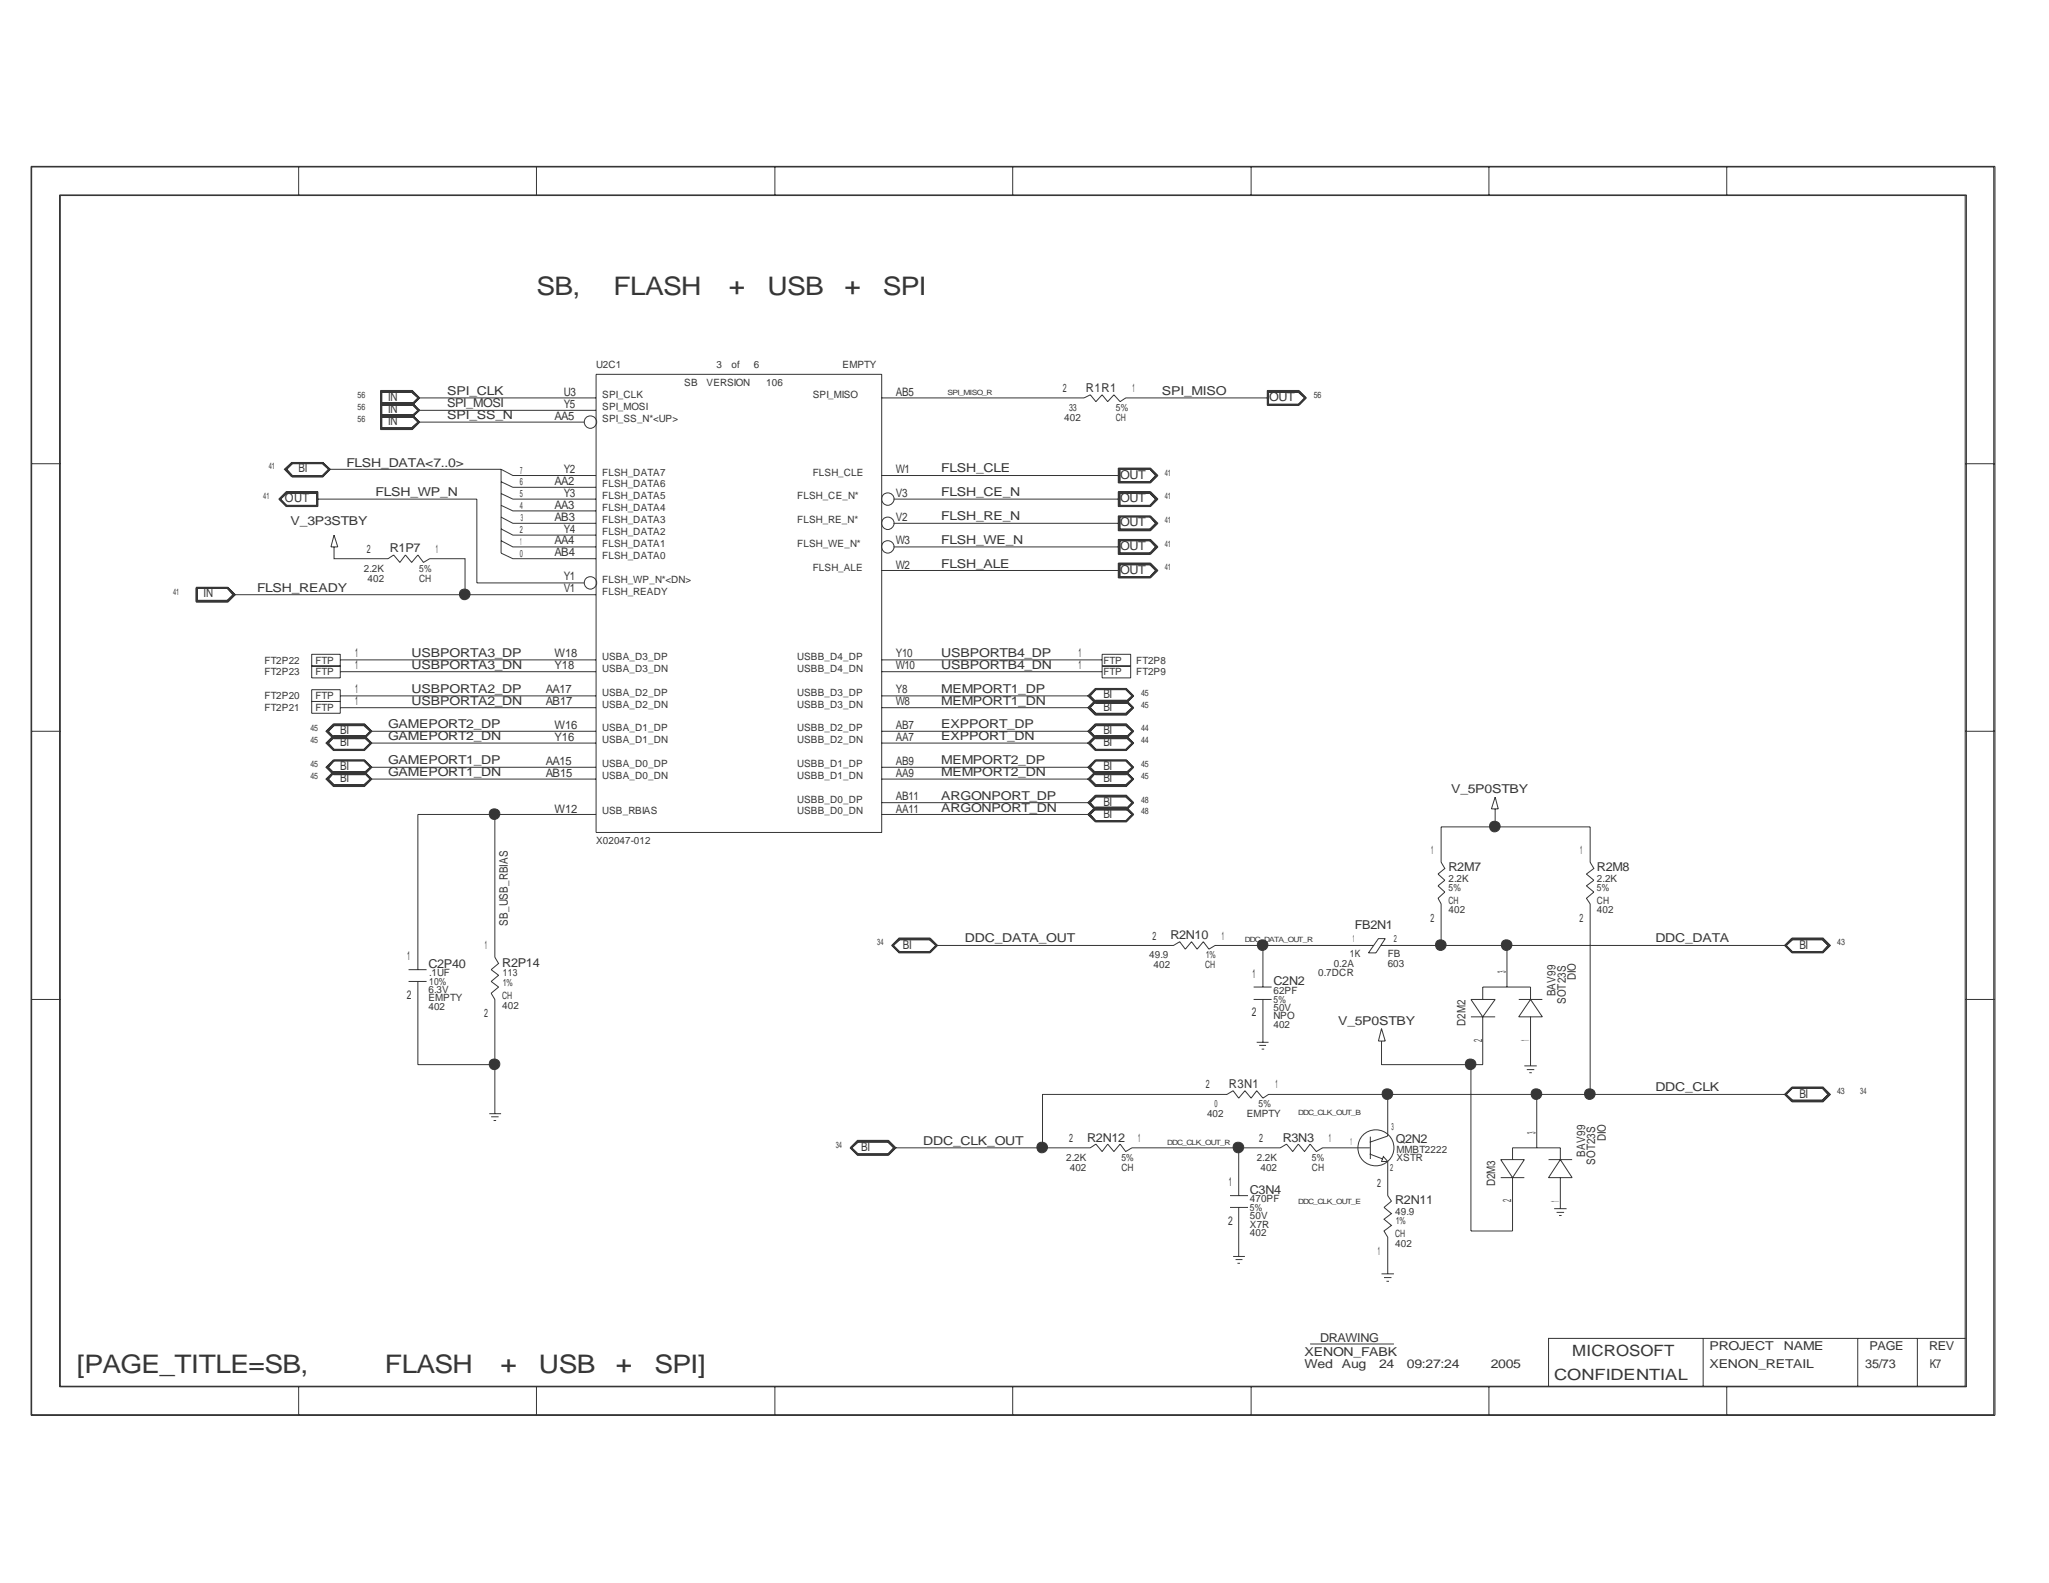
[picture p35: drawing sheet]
<svg xmlns="http://www.w3.org/2000/svg" width="279mm" height="216mm" viewBox="0 0 279 216" stroke-linecap="round" stroke-linejoin="round" font-family="sans-serif">
<defs><g id="words">
<g font-size="3.5" fill="#363539">
<text x="73.2" y="40.3">SB,</text>
<text x="83.7" y="40.3">FLASH</text>
<text x="99.4" y="40.3">+</text>
<text x="104.6" y="40.3">USB</text>
<text x="115.1" y="40.3">+</text>
<text x="120.4" y="40.3">SPI</text>
<text x="10.5" y="187.2">[PAGE_TITLE=SB,</text>
<text x="52.5" y="187.2">FLASH</text>
<text x="68.2" y="187.2">+</text>
<text x="73.5" y="187.2">USB</text>
<text x="84" y="187.2">+</text>
<text x="89.2" y="187.2">SPI]</text>
</g>
<g font-size="2.1" fill="#363539">
<text x="214.4" y="185">MICROSOFT</text>
<text x="211.9" y="188.2">CONFIDENTIAL</text>
</g>
<g font-size="1.7" fill="#363539">
<text x="61" y="53.9">SPI_CLK</text>
<text x="148.1" y="53.4">R1R1</text>
<text x="158.4" y="53.9">SPI_MISO</text>
<text x="52.9" y="57.9">IN</text>
<text x="52.9" y="56.3">IN</text>
<text x="52.9" y="54.7">IN</text>
<text x="61" y="57.1">SPI_SS_N</text>
<text x="61" y="55.5">SPI_MOSI</text>
<text x="173.1" y="54.7">OUT</text>
<text x="40.7" y="64.4">BI</text>
<text x="47.2" y="63.7">FLSH_DATA&lt;7..0&gt;</text>
<text x="128.4" y="64.4">FLSH_CLE</text>
<text x="152.7" y="65.3">OUT</text>
<text x="38.9" y="68.5">OUT</text>
<text x="39.6" y="71.6">V_3P3STBY</text>
<text x="51.2" y="67.6">FLSH_WP_N</text>
<text x="128.4" y="67.6">FLSH_CE_N</text>
<text x="128.4" y="71">FLSH_RE_N</text>
<text x="152.7" y="71.7">OUT</text>
<text x="152.7" y="68.5">OUT</text>
<text x="53.2" y="75.4">R1P7</text>
<text x="128.4" y="77.5">FLSH_ALE</text>
<text x="128.4" y="74.2">FLSH_WE_N</text>
<text x="152.7" y="75">OUT</text>
<text x="27.8" y="81.4">IN</text>
<text x="35.1" y="80.7">FLSH_READY</text>
<text x="152.7" y="78.2">OUT</text>
<text x="48.4" y="89.6">1</text>
<text x="56.1" y="89.6">USBPORTA3_DP</text>
<text x="128.4" y="89.6">USBPORTB4_DP</text>
<text x="147.1" y="89.6">1</text>
<text x="48.4" y="94.5">1</text>
<text x="48.4" y="91.2">1</text>
<text x="56.1" y="94.5">USBPORTA2_DP</text>
<text x="56.1" y="91.2">USBPORTA3_DN</text>
<text x="128.4" y="91.2">USBPORTB4_DN</text>
<text x="128.4" y="94.5">MEMPORT1_DP</text>
<text x="147.1" y="91.2">1</text>
<text x="150.5" y="95.2">BI</text>
<text x="46.4" y="101.8">BI</text>
<text x="46.4" y="100.2">BI</text>
<text x="48.4" y="96.1">1</text>
<text x="52.9" y="99.3">GAMEPORT2_DP</text>
<text x="52.9" y="100.9">GAMEPORT2_DN</text>
<text x="56.1" y="96.1">USBPORTA2_DN</text>
<text x="128.4" y="96.1">MEMPORT1_DN</text>
<text x="128.4" y="99.3">EXPPORT_DP</text>
<text x="128.4" y="100.9">EXPPORT_DN</text>
<text x="150.5" y="96.9">BI</text>
<text x="150.5" y="101.8">BI</text>
<text x="150.5" y="100.2">BI</text>
<text x="46.4" y="106.7">BI</text>
<text x="46.4" y="105">BI</text>
<text x="52.9" y="105.8">GAMEPORT1_DN</text>
<text x="52.9" y="104.2">GAMEPORT1_DP</text>
<text x="128.4" y="104.2">MEMPORT2_DP</text>
<text x="128.4" y="105.8">MEMPORT2_DN</text>
<text x="150.5" y="106.7">BI</text>
<text x="150.5" y="105">BI</text>
<text x="128.4" y="109">ARGONPORT_DP</text>
<text x="128.4" y="110.7">ARGONPORT_DN</text>
<text x="150.5" y="109.9">BI</text>
<text x="150.5" y="111.5">BI</text>
<text x="197.9" y="108.2">V_5P0STBY</text>
<text x="197.5" y="118.8">R2M7</text>
<text x="217.8" y="118.8">R2M8</text>
<text x="55.5" y="131">1</text>
<text x="58.4" y="132">C2P40</text>
<text x="68.5" y="131.8">R2P14</text>
<text x="123.1" y="129.4">BI</text>
<text x="131.6" y="128.5">DDC_DATA_OUT</text>
<text x="159.6" y="128.1">R2N10</text>
<text x="184.7" y="126.7">FB2N1</text>
<text x="225.7" y="128.5">DDC_DATA</text>
<text x="245.4" y="129.4">BI</text>
<text x="55.5" y="136.2">2</text>
<text x="170.8" y="133.4">1</text>
<text x="173.7" y="134.4">C2N2</text>
<text x="170.7" y="138.6">2</text>
<text x="182.5" y="139.8">V_5P0STBY</text>
<text x="167.6" y="148.3">R3N1</text>
<text x="225.7" y="148.8">DDC_CLK</text>
<text x="245.4" y="149.7">BI</text>
<text x="148.3" y="155.7">R2N12</text>
<text x="174.9" y="155.7">R3N3</text>
<text x="190.3" y="156">Q2N2</text>
<text x="117.4" y="157">BI</text>
<text x="125.9" y="156.1">DDC_CLK_OUT</text>
<text x="167.6" y="161.8">1</text>
<text x="167.5" y="167">2</text>
<text x="170.4" y="162.8">C3N4</text>
<text x="190.2" y="164.3">R2N11</text>
<text x="177.9" y="184.9">XENON_FABK</text>
<text x="180" y="183">DRAWING</text>
<text x="233.1" y="184.1">PROJECT</text>
<text x="243.2" y="184.1">NAME</text>
<text x="254.9" y="184.1">PAGE</text>
<text x="263.1" y="184.1">REV</text>
<text x="177.9" y="186.5">Wed</text>
<text x="183" y="186.5">Aug</text>
<text x="188" y="186.5">24</text>
<text x="191.9" y="186.5">09:27:24</text>
<text x="203.3" y="186.5">2005</text>
<text x="233.1" y="186.5">XENON_RETAIL</text>
<text x="254.3" y="186.5">35/73</text>
<text x="263.1" y="186.5">K7</text>
</g>
<g font-size="1.6" fill="#363539">
<text x="144.9" y="53.5">2</text>
<text x="154.4" y="53.5">1</text>
<text x="75.6" y="57.2">AA5</text>
<text x="76.9" y="55.6">Y5</text>
<text x="76.9" y="54">U3</text>
<text x="122.2" y="54">AB5</text>
<text x="76.9" y="64.5">Y2</text>
<text x="122.2" y="64.5">W1</text>
<text x="75.6" y="66.1">AA2</text>
<text x="75.6" y="69.4">AA3</text>
<text x="75.6" y="71">AB3</text>
<text x="76.9" y="67.7">Y3</text>
<text x="122.2" y="67.7">V3</text>
<text x="122.2" y="71">V2</text>
<text x="50" y="75.4">2</text>
<text x="59.4" y="75.4">1</text>
<text x="75.6" y="74.3">AA4</text>
<text x="75.6" y="75.9">AB4</text>
<text x="76.9" y="72.6">Y4</text>
<text x="122.2" y="77.6">W2</text>
<text x="122.2" y="74.3">W3</text>
<text x="76.9" y="79.2">Y1</text>
<text x="76.9" y="80.8">V1</text>
<text x="75.6" y="89.7">W18</text>
<text x="122.2" y="89.7">Y10</text>
<text x="74.4" y="94.6">AA17</text>
<text x="75.6" y="91.3">Y18</text>
<text x="122.2" y="91.3">W10</text>
<text x="122.2" y="94.6">Y8</text>
<text x="74.4" y="96.2">AB17</text>
<text x="75.6" y="99.4">W16</text>
<text x="75.6" y="101">Y16</text>
<text x="122.2" y="96.2">W8</text>
<text x="122.2" y="99.4">AB7</text>
<text x="122.2" y="101">AA7</text>
<text x="74.4" y="104.3">AA15</text>
<text x="74.4" y="105.9">AB15</text>
<text x="122.2" y="104.3">AB9</text>
<text x="122.2" y="105.9">AA9</text>
<text x="75.6" y="110.8">W12</text>
<text x="122.2" y="109.1">AB11</text>
<text x="122.2" y="110.8">AA11</text>
<text x="195.2" y="116.5">1</text>
<text x="215.5" y="116.5">1</text>
<text x="195.1" y="125.7">2</text>
<text x="215.4" y="125.7">2</text>
<text x="66.1" y="129.5">1</text>
<text x="69.3" y="126.2" transform="rotate(-90 69.3 126.2)">SB_USB_RBIAS</text>
<text x="157.1" y="128.2">2</text>
<text x="166.6" y="128.2">1</text>
<text x="205.3" y="132.7" transform="rotate(-90 205.3 132.7)">3</text>
<text x="212.1" y="135.9" transform="rotate(-90 212.1 135.9)">BAV99</text>
<text x="213.5" y="136.9" transform="rotate(-90 213.5 136.9)">SOT23S</text>
<text x="214.9" y="133.7" transform="rotate(-90 214.9 133.7)">DIO</text>
<text x="66" y="138.7">2</text>
<text x="199.8" y="139.9" transform="rotate(-90 199.8 139.9)">D2M2</text>
<text x="202.1" y="142.1" transform="rotate(-90 202.1 142.1)">2</text>
<text x="208.5" y="142" transform="rotate(-90 208.5 142)">1</text>
<text x="164.4" y="148.4">2</text>
<text x="173.9" y="148.4">1</text>
<text x="145.8" y="155.8">2</text>
<text x="155.2" y="155.8">1</text>
<text x="171.7" y="155.8">2</text>
<text x="181.2" y="155.8">1</text>
<text x="209.4" y="154.6" transform="rotate(-90 209.4 154.6)">3</text>
<text x="218.9" y="155.6" transform="rotate(-90 218.9 155.6)">DIO</text>
<text x="187.8" y="161.9">2</text>
<text x="203.9" y="161.8" transform="rotate(-90 203.9 161.8)">D2M3</text>
<text x="216.2" y="157.7" transform="rotate(-90 216.2 157.7)">BAV99</text>
<text x="217.5" y="158.8" transform="rotate(-90 217.5 158.8)">SOT23S</text>
<text x="206.1" y="164" transform="rotate(-90 206.1 164)">2</text>
<text x="212.6" y="163.9" transform="rotate(-90 212.6 163.9)">1</text>
<text x="187.9" y="171.2">1</text>
</g>
<g font-size="1.4" fill="#363539">
<text x="81.3" y="50.2">U2C1</text>
<text x="93.3" y="52.7">SB</text>
<text x="96.4" y="52.7">VERSION</text>
<text x="97.7" y="50.2">3</text>
<text x="99.7" y="50.2">of</text>
<text x="102.8" y="50.2">6</text>
<text x="104.5" y="52.7">106</text>
<text x="114.9" y="50.2">EMPTY</text>
<text x="82.1" y="56">SPI_MOSI</text>
<text x="82.1" y="54.3">SPI_CLK</text>
<text x="82.1" y="57.6">SPI_SS_N*&lt;UP&gt;</text>
<text x="110.8" y="54.3">SPI_MISO</text>
<text x="145.1" y="57.4">402</text>
<text x="145.8" y="56">33</text>
<text x="152.1" y="56">5%</text>
<text x="152.1" y="57.4">CH</text>
<text x="71" y="64.6">7</text>
<text x="82.1" y="64.9">FLSH_DATA7</text>
<text x="110.8" y="64.9">FLSH_CLE</text>
<text x="70.9" y="69.4">4</text>
<text x="70.9" y="66.2">6</text>
<text x="70.9" y="67.8">5</text>
<text x="71" y="71.1">3</text>
<text x="82.1" y="66.5">FLSH_DATA6</text>
<text x="82.1" y="68.1">FLSH_DATA5</text>
<text x="82.1" y="71.4">FLSH_DATA3</text>
<text x="82.1" y="69.7">FLSH_DATA4</text>
<text x="108.7" y="71.4">FLSH_RE_N*</text>
<text x="108.7" y="68.1">FLSH_CE_N*</text>
<text x="49.6" y="78">2.2K</text>
<text x="57.1" y="78">5%</text>
<text x="70.9" y="75.9">0</text>
<text x="70.9" y="72.7">2</text>
<text x="71" y="74.3">1</text>
<text x="82.1" y="73">FLSH_DATA2</text>
<text x="82.1" y="74.6">FLSH_DATA1</text>
<text x="82.1" y="76.2">FLSH_DATA0</text>
<text x="108.7" y="74.6">FLSH_WE_N*</text>
<text x="110.8" y="77.8">FLSH_ALE</text>
<text x="50.1" y="79.3">402</text>
<text x="57.1" y="79.3">CH</text>
<text x="82.1" y="79.5">FLSH_WP_N*&lt;DN&gt;</text>
<text x="82.1" y="81.1">FLSH_READY</text>
<text x="36.1" y="95.3">FT2P20</text>
<text x="36.1" y="90.5">FT2P22</text>
<text x="36.1" y="92.1">FT2P23</text>
<text x="43" y="95.3">FTP</text>
<text x="43" y="90.5">FTP</text>
<text x="43" y="92.1">FTP</text>
<text x="82.1" y="91.6">USBA_D3_DN</text>
<text x="82.1" y="94.9">USBA_D2_DP</text>
<text x="82.1" y="90">USBA_D3_DP</text>
<text x="108.7" y="94.9">USBB_D3_DP</text>
<text x="108.7" y="91.6">USBB_D4_DN</text>
<text x="108.7" y="90">USBB_D4_DP</text>
<text x="150.5" y="92.1">FTP</text>
<text x="150.5" y="90.5">FTP</text>
<text x="154.9" y="92.1">FT2P9</text>
<text x="154.9" y="90.5">FT2P8</text>
<text x="36.1" y="97">FT2P21</text>
<text x="43" y="97">FTP</text>
<text x="82.1" y="101.3">USBA_D1_DN</text>
<text x="82.1" y="99.7">USBA_D1_DP</text>
<text x="82.1" y="96.5">USBA_D2_DN</text>
<text x="108.7" y="101.3">USBB_D2_DN</text>
<text x="108.7" y="99.7">USBB_D2_DP</text>
<text x="108.7" y="96.5">USBB_D3_DN</text>
<text x="82.1" y="104.6">USBA_D0_DP</text>
<text x="82.1" y="106.3">USBA_D0_DN</text>
<text x="108.7" y="106.3">USBB_D1_DN</text>
<text x="108.7" y="104.6">USBB_D1_DP</text>
<text x="82.1" y="111.1">USB_RBIAS</text>
<text x="108.7" y="111.1">USBB_D0_DN</text>
<text x="108.7" y="109.5">USBB_D0_DP</text>
<text x="81.3" y="115.1">X02047-012</text>
<text x="197.5" y="123.3">CH</text>
<text x="197.5" y="124.5">402</text>
<text x="197.5" y="121.5">5%</text>
<text x="197.5" y="120.2">2.2K</text>
<text x="217.8" y="120.2">2.2K</text>
<text x="217.8" y="121.5">5%</text>
<text x="217.8" y="124.5">402</text>
<text x="217.8" y="123.3">CH</text>
<text x="156.7" y="130.7">49.9</text>
<text x="164.4" y="130.7">1%</text>
<text x="181.9" y="131.9">0.2A</text>
<text x="184.1" y="130.6">1K</text>
<text x="184.5" y="128.4">1</text>
<text x="189.2" y="131.9">603</text>
<text x="189.2" y="130.6">FB</text>
<text x="190.1" y="128.4">2</text>
<text x="58.4" y="135.5">6.3V</text>
<text x="58.4" y="136.6">EMPTY</text>
<text x="58.4" y="137.8">402</text>
<text x="58.5" y="134.4">10%</text>
<text x="58.5" y="133.2">.1UF</text>
<text x="68.5" y="136.3">CH</text>
<text x="68.5" y="137.6">402</text>
<text x="68.6" y="134.5">1%</text>
<text x="68.6" y="133.2">113</text>
<text x="157.3" y="132.1">402</text>
<text x="164.3" y="132.1">CH</text>
<text x="173.7" y="137.9">50V</text>
<text x="173.7" y="136.7">5%</text>
<text x="173.7" y="135.6">62PF</text>
<text x="179.7" y="133.2">0.7DCR</text>
<text x="173.7" y="140.2">402</text>
<text x="173.7" y="139">NPO</text>
<text x="164.6" y="152.3">402</text>
<text x="165.6" y="151">0</text>
<text x="170" y="152.3">EMPTY</text>
<text x="171.6" y="151">5%</text>
<text x="189.7" y="154.1">3</text>
<text x="145.4" y="158.3">2.2K</text>
<text x="145.9" y="159.7">402</text>
<text x="152.9" y="159.7">CH</text>
<text x="152.9" y="158.3">5%</text>
<text x="171.4" y="158.3">2.2K</text>
<text x="171.9" y="159.7">402</text>
<text x="178.9" y="158.3">5%</text>
<text x="178.9" y="159.7">CH</text>
<text x="184.1" y="156.2">1</text>
<text x="189.6" y="159.8">2</text>
<text x="190.4" y="157.2">MMBT2222</text>
<text x="190.4" y="158.4">XSTR</text>
<text x="170.4" y="164">470PF</text>
<text x="170.4" y="167.5">X7R</text>
<text x="170.4" y="166.3">50V</text>
<text x="170.4" y="165.2">5%</text>
<text x="190.2" y="165.7">49.9</text>
<text x="190.3" y="167">1%</text>
<text x="170.4" y="168.6">402</text>
<text x="190.2" y="168.7">CH</text>
<text x="190.2" y="170">402</text>
</g>
<g font-size="1.2" fill="#363539">
<text x="48.8" y="57.6">56</text>
<text x="48.8" y="56">56</text>
<text x="48.8" y="54.3">56</text>
<text x="179.2" y="54.3">56</text>
<text x="36.7" y="64">41</text>
<text x="158.8" y="64.9">41</text>
<text x="35.9" y="68.1">41</text>
<text x="158.8" y="68.1">41</text>
<text x="158.8" y="71.4">41</text>
<text x="158.8" y="77.8">41</text>
<text x="158.8" y="74.6">41</text>
<text x="23.6" y="81.1">41</text>
<text x="155.6" y="94.9">45</text>
<text x="42.3" y="99.7">45</text>
<text x="42.3" y="101.3">45</text>
<text x="155.6" y="96.5">45</text>
<text x="155.6" y="99.7">44</text>
<text x="155.6" y="101.3">44</text>
<text x="42.3" y="106.3">45</text>
<text x="42.3" y="104.6">45</text>
<text x="155.6" y="104.6">45</text>
<text x="155.6" y="106.3">45</text>
<text x="155.6" y="109.5">48</text>
<text x="155.6" y="111.1">48</text>
<text x="119.6" y="128.9">34</text>
<text x="250.5" y="128.9">43</text>
<text x="250.5" y="149.3">43</text>
<text x="253.7" y="149.3">34</text>
<text x="114" y="156.5">34</text>
</g>
<g font-size="1" fill="#363539">
<text x="129.2" y="53.9">SPI_MISO_R</text>
<text x="169.8" y="128.5">DDC_DATA_OUT_R</text>
<text x="177" y="152.1">DDC_CLK_OUT_B</text>
<text x="159.2" y="156.1">DDC_CLK_OUT_R</text>
<text x="177" y="164.3">DDC_CLK_OUT_E</text>
</g>
</g></defs>
<g fill="none" stroke="#363539" stroke-width=".14">
<path d="M4.2 22.7h267.8v170.3h-267.8zM4.3 22.8h267.6v170.2h-267.6zM8.1 26.6h260v162.5h-260zM8.2 26.7h259.8v162.4h-259.8zM40.7 22.7v4M73.2 22.7v4M105.7 22.7v4M138.1 22.7v4M170.6 22.7v4M203 22.7v4M235.5 22.7v4M51.9 55.3h4.3l1-1-1-1h-4.3v5.3h4.3l1-1-1-1h-4.3"/>
<path d="M51.9 56.9h4.3M51.9 54.9h4.3M52 55.2h4.2l.9-.9-.9-1h-4.2v5.2h4.2l.9-.9-.9-1h-4.2M52 53.4h4.1l1 .9-1 .9M52 55h4.1l1 1-1 .8h-4.1M52.1 55.1h4M52.1 56.7h4M56.1 55.1l.9-.8-.9-.8h-4v4.8h4l.9-.7-.9-.9M56.1 55.1l.9 .9-.9 .7M56.1 56.6l1 1-1 .8h-4.1M56.2 54.9l1 1.1-1 .9M56.2 54.9l.9 1.1-.9 .9"/>
<path d="M57 54.3h24.3M57 56h24.3M57 57.6h22.7M81.3 51.1h38.9v62.4h-38.9zM120.2 54.3h27.6l.9-.5 .7 1 .9-1 .7 1 .9-1 .8 1 .8-.5h19.5M172.8 53.3h4.3l1 1-1 1h-4.3zM172.9 53.3h4.2l1 1-1 .9h-4.2zM173 53.5h4l.9 .8-.9 .8h-4M173 55.2v-1.8h4.1l.9 .9-.9 .9M4.2 63.2h4M38.1 68.1l.9-1h4.3v1.9h-4.3zM39 64l.9-.8h4.1l.9 .8-.9 .9h-4.1z"/>
<path d="M39 67.1h4.3v2h-4.3l-1-1zM39 69l-.8-.9 .8-.9h4.2v1.8M39.8 63.1h4.2l1 .9-1 1h-4.2M39.8 63.1l-1 .9 1 1M39.8 63.1l-.9 .9 .9 1M43.2 68.1h21.8v11.4h14.7M43.2 67.3h-4.1l-.8 .8 .8 .8h4.1M44.8 64l-.9 .9h-4l-.8-.9 .8-.8h4l.9 .8h23.5M45.6 74.6v1.6h7.3l.8-.5 .8 1 .8-1 .8 1 .9-1 .7 1 .9-.5h4.8v4.9M45.6 73l.5 1.6h-1zM68.3 64l1.6 .9h11.4M68.3 67.3l1.6 .8h11.4"/>
<path d="M68.3 65.7l1.6 .8h11.4M68.3 68.9l1.6 .8h11.4M68.3 70.5l1.6 .9h11.4M68.3 72.1l1.6 .9h11.4M68.3 73.7l1.6 .9h11.4M68.3 64v11.4l1.6 .8h11.4M120.2 64.9h32.5M120.2 77.8h32.5M121.8 71.4h30.9M121.8 68.1h30.9M121.8 74.6h30.9M152.5 67.1h4.4l1 1-1 1h-4.4z"/>
<path d="M152.5 63.8h4.4l1 1.1-1 1h-4.4zM152.5 70.4h4.4l1 1-1 1h-4.4zM152.5 73.6h4.4l1 1-1 1h-4.4zM152.5 76.8h4.4l1 1-1 1h-4.4zM152.6 67.1h4.2l.9 1-.9 .9h-4.2zM152.6 73.7h4.2l.9 .9-.9 .9h-4.2zM152.6 63.9h4.2l.9 1-.9 .9h-4.2zM152.6 70.4h4.2l.9 1-.9 .9h-4.2zM152.6 76.9h4.2l.9 .9-.9 .9h-4.2zM152.7 69v-1.8h4.1l.8 .9-.8 .9M152.7 70.4v1.8h4.1l.8-.8-.8-1M152.7 78.7v-1.7h4.1l.8 .8-.8 .9"/>
<path d="M152.7 67.3h4.1l.8 .8-.8 .8h-4.1zM152.7 70.5h4.1l.8 .9-.8 .7h-4.1zM152.7 77h4.1l.8 .8-.8 .9h-4.1zM152.7 64v1.7M152.7 73.7v1.7M156.8 64l.8 .9-.8 .8M156.8 73.7l.8 .9-.8 .8M156.8 64h-4.1v1.7h4.1M156.8 73.7h-4.1v1.7h4.1M268 63.2h4M4.2 99.7h4M26.8 80.2h4.3l.9 .9-.9 .9h-4.3"/>
<path d="M26.8 80.1h4.3l1 1-1 1h-4.3zM26.8 80.2v1.8h4.2l.9-.9-.9-.9M26.9 80.3h4.1l.7 .8-.7 .8h-4.1zM31.7 81.1h49.6M42.5 89.2h3.9v3.3h-3.9zM42.5 90.8h3.9M42.5 94.1h3.9v3.2h-3.9zM42.5 95.7h3.9M44.5 99.7l1.1-.9h4.1l.9 .9-.9 1h-4.1zM44.7 99.7l.9-.8h4.1l.8 .8-.8 1h-4.1zM45.5 98.7h4.2l1 1-1 1.1h-4.2l-1.1-1.1zM46.4 90h34.9"/>
<path d="M46.4 91.6h34.9M46.4 94.9h34.9M46.4 96.5h34.9M50.5 99.7l-.9 .9h-4M81.3 99.7h-30.8l-.9-.7h-4l-.8 .7 .8 .9M120.2 90h30.1M120.2 91.6h30.1M120.2 94.9h28.5M120.2 96.5h28.5M120.2 99.7h28.5M148.3 94.9l1.1-1h4.2l1 1-1 1h-4.2zM148.3 96.5l1.1-1h4.2l1 1-1 1h-4.2z"/>
<path d="M148.3 99.7l1.1-1h4.2l1 1-1 1.1h-4.2zM148.4 94.9l1-.9h4.2l.9 .9-.9 .9h-4.2zM148.4 96.5l1-.9h4.2l.9 .9-.9 1h-4.2zM148.4 99.7l1-.9h4.2l.9 .9-.9 1h-4.2zM148.6 99.7l.8-.8h4.2l.8 .8-.8 1h-4.2zM148.7 99.7l.7-.7h4.1l.8 .7-.8 .9h-4.1zM149.4 94.1h4.1l.8 .8-.8 .8h-4.1l-.7-.8zM149.4 94h4.2l.8 .9-.8 .9h-4.2l-.8-.9zM149.4 95.7h4.1l.8 .8-.8 .8h-4.1l-.7-.8zM149.4 95.6h4.2l.8 .9-.8 .9h-4.2l-.8-.9zM150.3 89.2h3.9v3.3h-3.9zM150.3 90.8h3.9"/>
<path d="M268 99.7h4M44.5 101.3l1.1-.9h4.1l.9 .9-.9 1h-4.1zM44.5 104.6l1.1-.9h4.1l.9 .9-.9 1h-4.1zM44.5 106.3l1.1-1h4.1l.9 1-.9 .9h-4.1zM44.7 101.3l.9-.8h4.1l.8 .8-.8 1h-4.1zM45.5 100.3h4.2l1 1-1 1.1h-4.2l-1.1-1.1zM45.5 103.6h4.2l1 1-1 1.1h-4.2l-1.1-1.1zM45.5 105.2h4.2l1 1.1-1 1h-4.2l-1.1-1zM45.6 100.6h4l.9 .7h30.8M45.6 100.6l-.8 .7 .8 .9h4l.9-.9M45.6 103.7h4.1l.8 .9-.8 .9h-4.1l-.9-.9zM45.6 105.4h4l.9 .9h30.8"/>
<path d="M45.6 105.4l-.8 .9 .8 .7h4l.9-.7M45.6 105.3h4.1l.8 1-.8 .8h-4.1l-.9-.8zM50.5 104.6l-.9 .8h-4M67.5 111.1h13.8M81.3 104.6h-30.8l-.9-.8h-4l-.8 .8 .8 .8M120.2 111.1h28.5M120.2 104.6h28.5M120.2 101.3h28.5M120.2 106.3h28.5M120.2 109.5h28.5M148.3 111.1l1.1-1h4.2l1 1-1 1h-4.2zM148.3 101.3l1.1-1h4.2l1 1-1 1.1h-4.2z"/>
<path d="M148.3 104.6l1.1-1h4.2l1 1-1 1.1h-4.2zM148.3 106.3l1.1-1.1h4.2l1 1.1-1 1h-4.2zM148.3 109.5l1.1-1h4.2l1 1-1 1h-4.2zM148.4 111.1l1-.9h4.2l.9 .9-.9 .9h-4.2zM148.4 101.3l1-.9h4.2l.9 .9-.9 1h-4.2zM148.4 104.6l1-.9h4.2l.9 .9-.9 1h-4.2zM148.4 106.3l1-1h4.2l.9 1-.9 .9h-4.2zM148.4 109.5l1-1h4.2l.9 1-.9 .9h-4.2zM148.6 111.1l.8-.9h4.2l.8 .9-.8 .9h-4.2zM148.6 109.5l.8-.9h4.2l.8 .9-.8 .9h-4.2zM148.7 109.5l.7-.8h4.1l.8 .8-.8 .8h-4.1zM149.4 110.3h4.1l.8 .8-.8 .8h-4.1l-.7-.8z"/>
<path d="M149.4 100.6h4.1l.8 .7-.8 .9h-4.1l-.7-.9zM149.4 100.5h4.2l.8 .8-.8 1h-4.2l-.8-1zM149.4 103.8h4.1l.8 .8-.8 .8h-4.1l-.7-.8zM149.4 103.7h4.2l.8 .9-.8 .9h-4.2l-.8-.9zM149.4 105.4h4.1l.8 .9-.8 .7h-4.1l-.7-.7zM149.4 105.3h4.2l.8 1-.8 .8h-4.2l-.8-.8zM203.9 108.7l.4 1.6h-.9zM203.9 110.3v2.5M4.2 136.3h4M55.7 133.9h2.5M55.7 132.2h2.5M57 132.2v-21.1h10.5v19.5l.5 .8-1 .8 1 .8-1 .9 1 .7-1 .9 .5 .8v15.6"/>
<path d="M57 133.9v11.3h10.5M121.6 128.9l1-1h4.2l1 1-1 1.1h-4.2zM121.7 128.9l.9-.9h4.2l1 .9-1 1h-4.2zM121.8 128.9l.9-.8h4l1 .8-1 1h-4zM121.8 128.9l.9-.7h4l.9 .7-.9 .9h-4zM127.6 128.9h32.4l.9-.5 .7 1.1 .9-1.1 .7 1.1 .9-1.1 .7 1.1 .9-.6h6.5v5.7M170.9 134.6h2.5M170.9 136.3h2.5M172.2 128.9h15.1M172.2 136.3v5.9M188 128h.9l-1.3 2h-1zM188.3 128.9h8.2"/>
<path d="M200.6 136.3h3.3l-1.7 2.4zM200.6 138.7h3.3M202.2 136.3v-1.7h6.5v1.7M202.2 138.7v6.5h-13.8v-3.2M205.5 128.9h-9v-5.6l-.4-.8 .9-.8-.9-.9 .9-.7-.9-.9 .9-.8-.5-.8v-4.8h20.3v4.8l.5 .8-1 .8 1 .9-1 .7 1 .9-1 .8 .5 .8v26M205.5 128.9h38.1M205.5 128.9v5.7M207.1 136.3h3.2M208.7 136.3l1.6 2.4h-3.2zM208.7 138.7v6.7M243.3 128.9l1-1h4.3l1 1-1 1.1h-4.3zM243.6 128.9l.8-.7h4.1l.8 .7-.8 .9h-4.1z"/>
<path d="M244.3 128.1h4.2l.8 .8-.8 1h-4.2l-.8-1zM244.3 128h4.3l.9 .9-.9 1h-4.3l-.9-1zM268 136.3h4M66.7 151.9h1.6M67 152.3h1M67.3 152.8h.3M115.9 156.5l1-1h4.3l1 1-1 1.1h-4.3zM116.1 156.5l.9-.8h4.1l.9 .8-.9 .9h-4.1zM116.2 156.5l.8-.7h4.1l.7 .7-.7 .9h-4.1zM116.9 155.6h4.3l.9 .9-.9 1h-4.3l-.9-1zM121.8 156.5h26.9l.7-.5 .9 1.1 .7-1.1 .9 1.1 .8-1.1 .8 1.1 .8-.6h20.3l.8-.5 .9 1.1 .7-1.1 .9 1.1 .7-1.1 .9 1.1 .8-.6h6.5M168.9 156.5v6.6"/>
<path d="M171.4 142.2h1.6M171.7 142.6h.9M172 143.1h.4M186.8 157.4l1.8 .7M186.9 155v3.1M188.4 140.3l.5 1.7h-.9zM189.2 158.4h-.8l.2-.7 .6 .7v4.7l.5 .7-1 .9 1 .8-1 .8 1 .8-1 .8 .5 .8v5M189.2 149.3h-16.2l-.8 .5-.8-1-.8 1-.8-1-.9 1-.8-1-.8 .5h-25.1v7.2M200.6 145.2v22.7h5.6v-7.3M204.6 158.2h3.3l-1.7 2.4zM206.2 158.2v-1.7h6.6v1.7M207.9 145.4h1.6"/>
<path d="M208.2 145.9h1M208.5 146.3h.4M209.5 149.3h-20.3v5.6l-2.4 .9M209.5 149.3h34.1M209.5 149.3v7.2M211.2 158.2h3.2M212.8 158.2l1.6 2.4h-3.2zM243.3 149.3l1-1h4.3l1 1-1 1h-4.3zM243.6 149.3l.8-.9h4.1l.8 .9-.8 .7h-4.1zM244.3 148.4h4.2l.8 .9-.8 .8h-4.2l-.8-.8zM244.3 148.3h4.3l.9 1-.9 .9h-4.3l-.9-.9zM167.7 164.7h2.5"/>
<path d="M167.7 163.1h2.5M168.1 171.4h1.7M168.5 171.8h.9M168.7 172.3h.4M168.9 164.7v6.7M188.4 173.7h1.7M188.7 174.2h1M189.1 174.8h.3M204.6 160.6h3.3M211.9 164.8h1.7M212.3 165.4h1M212.6 165.8h.3"/>
<path d="M212.8 160.6v4.2M40.7 189.1v3.9M73.2 189.1v3.9M105.7 189.1v3.9M138.1 189.1v3.9M170.6 189.1v3.9M178.6 183.3h11.5M203 189.1v3.9M232.2 182.5v6.6M235.5 189.1v3.9M253.3 182.5v6.6M261.5 182.5v6.6"/>
<path d="M268 182.5h-56.8v6.6"/>
<circle cx="80.5" cy="57.6" r=".85"/>
<circle cx="80.5" cy="79.5" r=".85"/>
<circle cx="121.1" cy="74.6" r=".85"/>
<circle cx="121.1" cy="68.1" r=".85"/>
<circle cx="121.1" cy="71.4" r=".85"/>
<circle cx="187.6" cy="156.6" r="2.47"/>
</g>
<g fill="#363539" stroke="#363539" stroke-width=".14">
<circle cx="172.2" cy="128.9" r=".73"/>
<circle cx="189.2" cy="149.2" r=".73"/>
<circle cx="205.4" cy="128.9" r=".73"/>
<circle cx="209.5" cy="149.2" r=".73"/>
<circle cx="216.8" cy="149.2" r=".73"/>
<circle cx="67.4" cy="145.1" r=".73"/>
<circle cx="67.4" cy="111" r=".73"/>
<circle cx="63.4" cy="81.1" r=".73"/>
<circle cx="203.8" cy="112.7" r=".73"/>
<circle cx="196.5" cy="128.9" r=".73"/>
<circle cx="200.5" cy="145.1" r=".73"/>
<circle cx="142.1" cy="156.5" r=".73"/>
<circle cx="168.9" cy="156.5" r=".73"/>
</g>
<use href="#words"/>
</svg>
